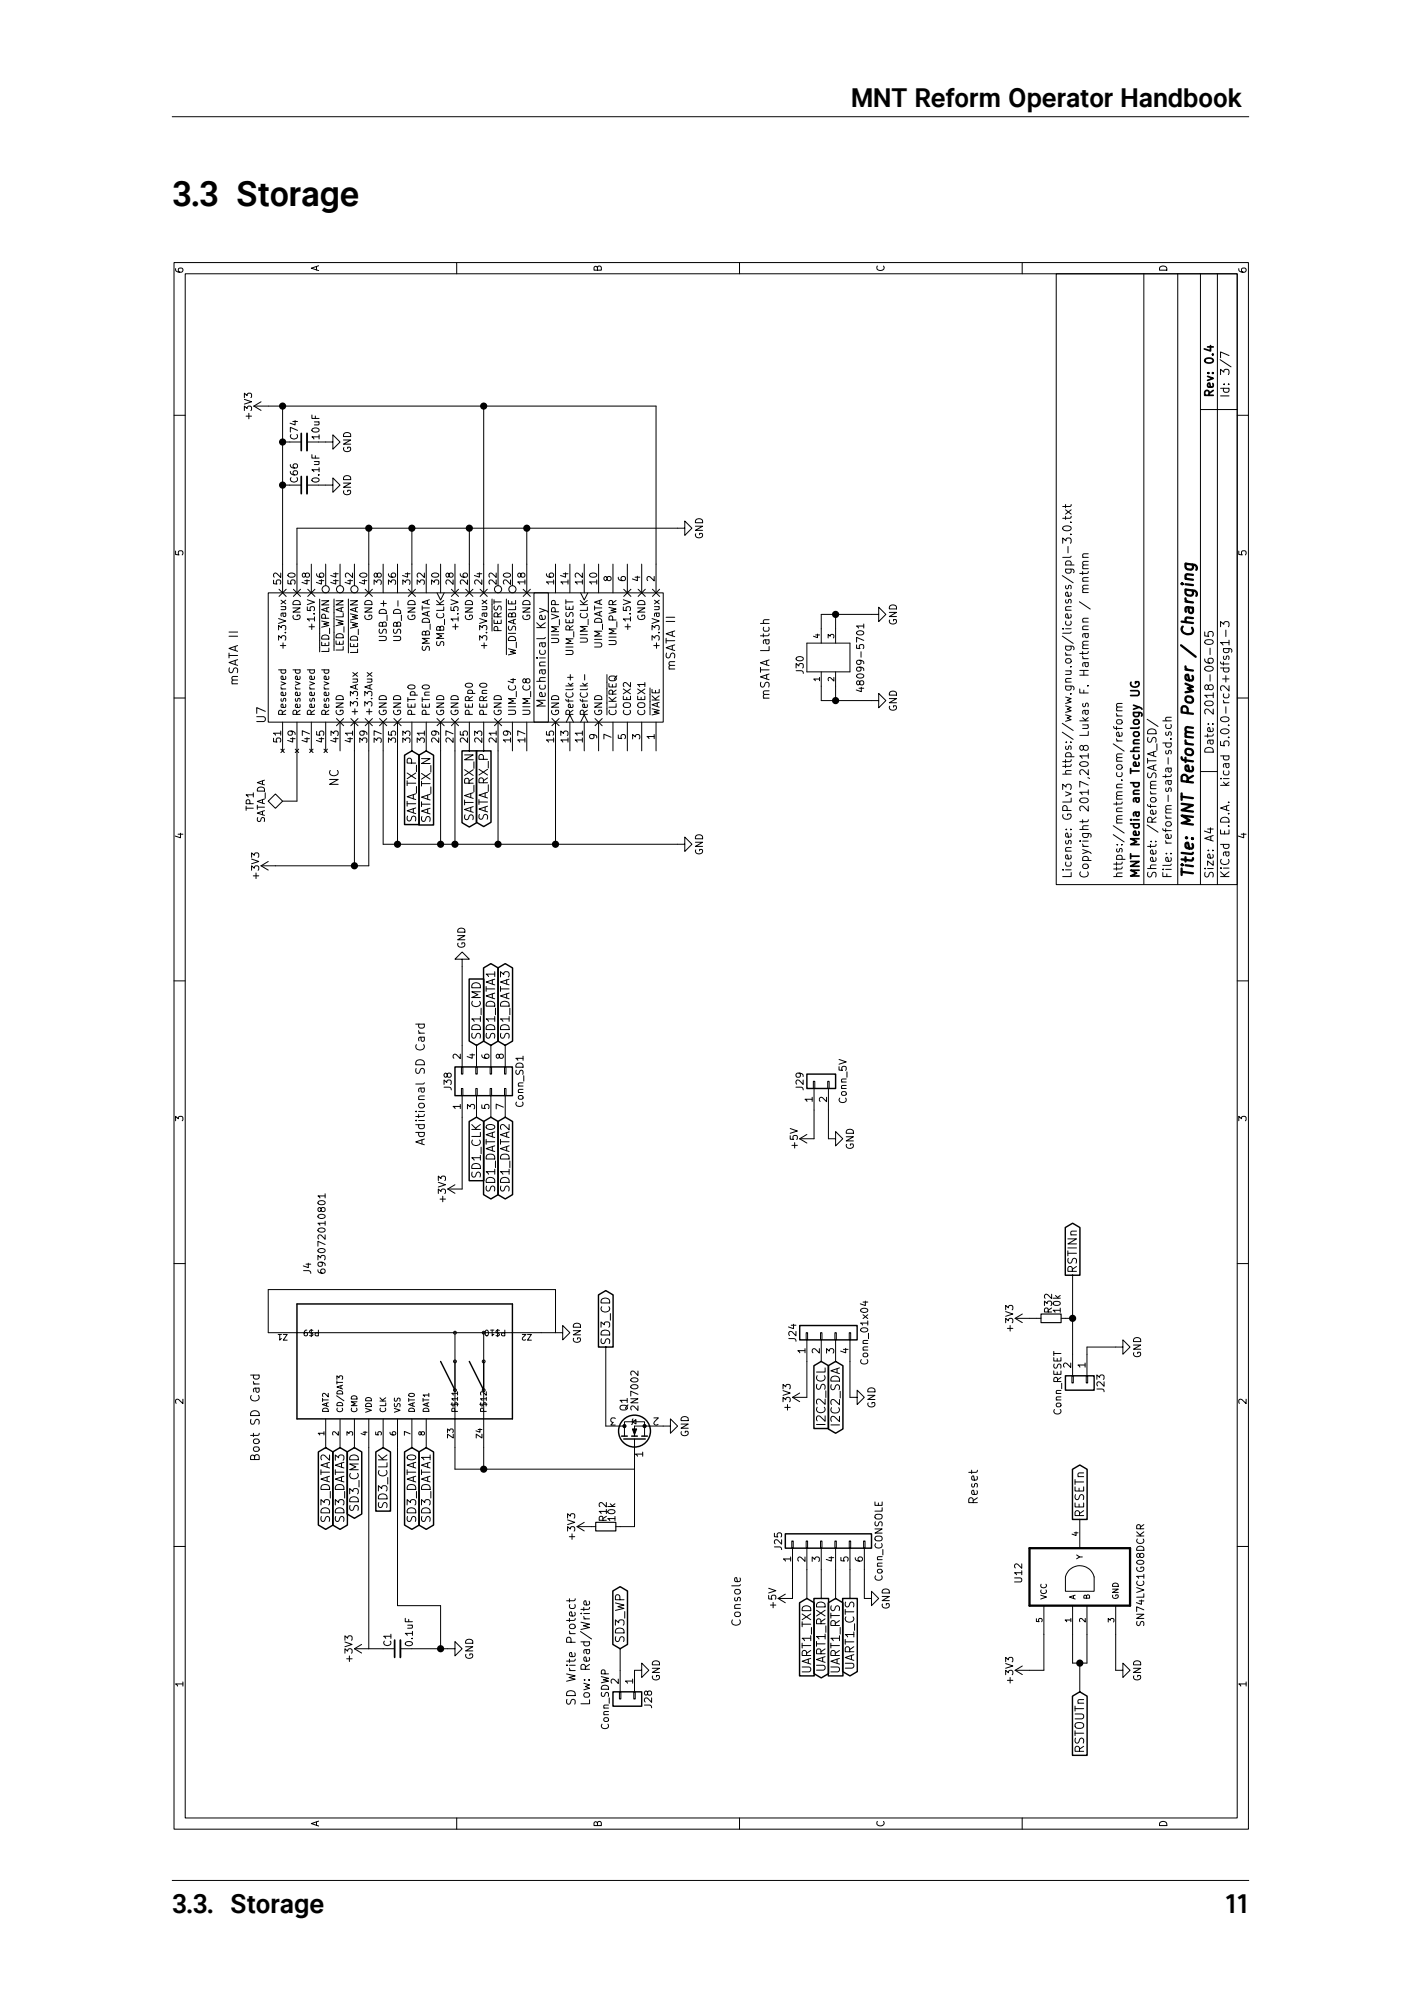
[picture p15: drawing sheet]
<svg xmlns="http://www.w3.org/2000/svg" width="210mm" height="297mm" viewBox="0 0 210 297" stroke-linecap="round" stroke-linejoin="round" font-family="sans-serif">
<defs><g id="words">
<text font-size="5.1" x="25.4" y="30.4">3.3 Storage</text>
<g font-size="3.8">
<text x="125.8" y="15.7">MNT Reform Operator Handbook</text>
<text x="25.4" y="282.7">3.3. Storage</text>
<text x="181.1" y="282.7">11</text>
</g>
<text font-size="2.3" x="176.4" y="129.9" transform="rotate(-90 176.4 129.9)">Title: MNT Reform Power / Charging</text>
<g font-size="1.8">
<text x="35.2" y="101.4" transform="rotate(-90 35.2 101.4)">mSATA II</text>
<text x="99.8" y="99" transform="rotate(-90 99.8 99)">mSATA II</text>
<text x="39.3" y="106.8" transform="rotate(-90 39.3 106.8)">U7</text>
<text x="80.7" y="103.8" transform="rotate(-90 80.7 103.8)">Mechanical Key</text>
<text x="113.7" y="103.5" transform="rotate(-90 113.7 103.5)">mSATA Latch</text>
<text x="50" y="116.3" transform="rotate(-90 50 116.3)">NC</text>
<text x="61.5" y="122" transform="rotate(-90 61.5 122)">SATA_TX_P</text>
<text x="63.6" y="122.1" transform="rotate(-90 63.6 122.1)">SATA_TX_N</text>
<text x="70" y="121.7" transform="rotate(-90 70 121.7)">SATA_RX_N</text>
<text x="72.1" y="121.6" transform="rotate(-90 72.1 121.6)">SATA_RX_P</text>
<text x="71.1" y="153.7" transform="rotate(-90 71.1 153.7)">SD1_CMD</text>
<text x="73.2" y="153.7" transform="rotate(-90 73.2 153.7)">SD1_DATA1</text>
<text x="75.3" y="153.7" transform="rotate(-90 75.3 153.7)">SD1_DATA3</text>
<text x="62.8" y="169.3" transform="rotate(-90 62.8 169.3)">Additional SD Card</text>
<text x="71.1" y="173.9" transform="rotate(-90 71.1 173.9)">SD1_CLK</text>
<text x="73.2" y="176.2" transform="rotate(-90 73.2 176.2)">SD1_DATA0</text>
<text x="75.3" y="176.2" transform="rotate(-90 75.3 176.2)">SD1_DATA2</text>
<text x="159.2" y="188.2" transform="rotate(-90 159.2 188.2)">RSTINn</text>
<text x="90.2" y="198.8" transform="rotate(-90 90.2 198.8)">SD3_CD</text>
<text x="122" y="210.2" transform="rotate(-90 122 210.2)">I2C2_SCL</text>
<text x="124.1" y="210.4" transform="rotate(-90 124.1 210.4)">I2C2_SDA</text>
<text x="38.4" y="216" transform="rotate(-90 38.4 216)">Boot SD Card</text>
<text x="48.8" y="225" transform="rotate(-90 48.8 225)">SD3_DATA2</text>
<text x="50.9" y="225" transform="rotate(-90 50.9 225)">SD3_DATA3</text>
<text x="53" y="223.1" transform="rotate(-90 53 223.1)">SD3_CMD</text>
<text x="57.3" y="222.8" transform="rotate(-90 57.3 222.8)">SD3_CLK</text>
<text x="61.5" y="225" transform="rotate(-90 61.5 225)">SD3_DATA0</text>
<text x="63.6" y="225" transform="rotate(-90 63.6 225)">SD3_DATA1</text>
<text x="144.5" y="222.4" transform="rotate(-90 144.5 222.4)">Reset</text>
<text x="160.2" y="224.3" transform="rotate(-90 160.2 224.3)">RESETn</text>
<text x="92.3" y="242.9" transform="rotate(-90 92.3 242.9)">SD3_WP</text>
<text x="109.5" y="240.4" transform="rotate(-90 109.5 240.4)">Console</text>
<text x="119.9" y="247.4" transform="rotate(-90 119.9 247.4)">UART1_TXD</text>
<text x="122" y="247" transform="rotate(-90 122 247)">UART1_RXD</text>
<text x="124.1" y="247.4" transform="rotate(-90 124.1 247.4)">UART1_RTS</text>
<text x="126.2" y="246.8" transform="rotate(-90 126.2 246.8)">UART1_CTS</text>
<text x="85.1" y="252.1" transform="rotate(-90 85.1 252.1)">SD Write Protect</text>
<text x="87.2" y="252.1" transform="rotate(-90 87.2 252.1)">Low: Read/Write</text>
<text x="160.2" y="259.1" transform="rotate(-90 160.2 259.1)">RSTOUTn</text>
</g>
<g font-size="1.7">
<text x="179.4" y="58.9" transform="rotate(-90 179.4 58.9)">Rev: 0.4</text>
<text x="181.7" y="58.9" transform="rotate(-90 181.7 58.9)">Id: 3/7</text>
<text x="179.4" y="111.5" transform="rotate(-90 179.4 111.5)">Date: 2018-06-05</text>
<text x="158.4" y="129.9" transform="rotate(-90 158.4 129.9)">License: GPLv3 https://www.gnu.org/licenses/gpl-3.0.txt</text>
<text x="160.9" y="129.9" transform="rotate(-90 160.9 129.9)">Copyright 2017,2018 Lukas F. Hartmann / mntmn</text>
<text x="165.9" y="129.9" transform="rotate(-90 165.9 129.9)">https://mntmn.com/reform</text>
<text x="168.4" y="129.9" transform="rotate(-90 168.4 129.9)">MNT Media and Technology UG</text>
<text x="170.9" y="129.9" transform="rotate(-90 170.9 129.9)">Sheet: /ReformSATA_SD/</text>
<text x="173.2" y="129.9" transform="rotate(-90 173.2 129.9)">File: reform-sata-sd.sch</text>
<text x="179.4" y="129.9" transform="rotate(-90 179.4 129.9)">Size: A4</text>
<text x="181.7" y="129.9" transform="rotate(-90 181.7 129.9)">KiCad E.D.A. kicad 5.0.0-rc2+dfsg1-3</text>
</g>
<g font-size="1.5">
<text x="27.1" y="40.5" transform="rotate(-90 27.1 40.5)">6</text>
<text x="47.1" y="40.2" transform="rotate(-90 47.1 40.2)">A</text>
<text x="88.9" y="40.2" transform="rotate(-90 88.9 40.2)">B</text>
<text x="130.7" y="40.2" transform="rotate(-90 130.7 40.2)">C</text>
<text x="172.5" y="40.2" transform="rotate(-90 172.5 40.2)">D</text>
<text x="184.2" y="40.5" transform="rotate(-90 184.2 40.5)">6</text>
<text x="37.2" y="61.7" transform="rotate(-90 37.2 61.7)">+3V3</text>
<text x="44" y="64.9" transform="rotate(-90 44 64.9)">C74</text>
<text x="47.2" y="64.8" transform="rotate(-90 47.2 64.8)">10uF</text>
<text x="44" y="71.2" transform="rotate(-90 44 71.2)">C66</text>
<text x="47.2" y="71.1" transform="rotate(-90 47.2 71.1)">0.1uF</text>
<text x="51.9" y="66.9" transform="rotate(-90 51.9 66.9)">GND</text>
<text x="51.9" y="73.3" transform="rotate(-90 51.9 73.3)">GND</text>
<text x="27.1" y="82.3" transform="rotate(-90 27.1 82.3)">5</text>
<text x="103.9" y="79.7" transform="rotate(-90 103.9 79.7)">GND</text>
<text x="184.2" y="82.3" transform="rotate(-90 184.2 82.3)">5</text>
<text x="41.6" y="86.3" transform="rotate(-90 41.6 86.3)">52</text>
<text x="43.7" y="86.3" transform="rotate(-90 43.7 86.3)">50</text>
<text x="45.8" y="86.3" transform="rotate(-90 45.8 86.3)">48</text>
<text x="47.9" y="86.3" transform="rotate(-90 47.9 86.3)">46</text>
<text x="50" y="86.3" transform="rotate(-90 50 86.3)">44</text>
<text x="52.2" y="86.3" transform="rotate(-90 52.2 86.3)">42</text>
<text x="54.3" y="86.3" transform="rotate(-90 54.3 86.3)">40</text>
<text x="56.4" y="86.3" transform="rotate(-90 56.4 86.3)">38</text>
<text x="58.5" y="86.3" transform="rotate(-90 58.5 86.3)">36</text>
<text x="60.7" y="86.3" transform="rotate(-90 60.7 86.3)">34</text>
<text x="62.8" y="86.3" transform="rotate(-90 62.8 86.3)">32</text>
<text x="64.9" y="86.3" transform="rotate(-90 64.9 86.3)">30</text>
<text x="67" y="86.3" transform="rotate(-90 67 86.3)">28</text>
<text x="69.1" y="86.3" transform="rotate(-90 69.1 86.3)">26</text>
<text x="71.3" y="86.3" transform="rotate(-90 71.3 86.3)">24</text>
<text x="73.4" y="86.3" transform="rotate(-90 73.4 86.3)">22</text>
<text x="75.5" y="86.3" transform="rotate(-90 75.5 86.3)">20</text>
<text x="77.6" y="86.3" transform="rotate(-90 77.6 86.3)">18</text>
<text x="81.9" y="86.3" transform="rotate(-90 81.9 86.3)">16</text>
<text x="84" y="86.3" transform="rotate(-90 84 86.3)">14</text>
<text x="86.1" y="86.3" transform="rotate(-90 86.1 86.3)">12</text>
<text x="88.3" y="86.3" transform="rotate(-90 88.3 86.3)">10</text>
<text x="90.4" y="85.9" transform="rotate(-90 90.4 85.9)">8</text>
<text x="92.5" y="85.9" transform="rotate(-90 92.5 85.9)">6</text>
<text x="94.6" y="85.9" transform="rotate(-90 94.6 85.9)">4</text>
<text x="96.7" y="85.9" transform="rotate(-90 96.7 85.9)">2</text>
<text x="42.3" y="94.9" transform="rotate(-90 42.3 94.9)">+3.3Vaux</text>
<text x="44.4" y="91.7" transform="rotate(-90 44.4 91.7)">GND</text>
<text x="46.5" y="92.4" transform="rotate(-90 46.5 92.4)">+1.5V</text>
<text x="55" y="91.7" transform="rotate(-90 55 91.7)">GND</text>
<text x="57.2" y="94.3" transform="rotate(-90 57.2 94.3)">USB_D+</text>
<text x="59.3" y="93.9" transform="rotate(-90 59.3 93.9)">USB_D-</text>
<text x="61.4" y="91.7" transform="rotate(-90 61.4 91.7)">GND</text>
<text x="65.6" y="95.6" transform="rotate(-90 65.6 95.6)">SMB_CLK</text>
<text x="67.8" y="92.4" transform="rotate(-90 67.8 92.4)">+1.5V</text>
<text x="69.9" y="91.7" transform="rotate(-90 69.9 91.7)">GND</text>
<text x="72" y="94.9" transform="rotate(-90 72 94.9)">+3.3Vaux</text>
<text x="74.1" y="93.4" transform="rotate(-90 74.1 93.4)">PERST</text>
<text x="78.4" y="91.7" transform="rotate(-90 78.4 91.7)">GND</text>
<text x="82.6" y="94.9" transform="rotate(-90 82.6 94.9)">UIM_VPP</text>
<text x="86.9" y="95" transform="rotate(-90 86.9 95)">UIM_CLK</text>
<text x="91.1" y="95.4" transform="rotate(-90 91.1 95.4)">UIM_PWR</text>
<text x="93.2" y="92.4" transform="rotate(-90 93.2 92.4)">+1.5V</text>
<text x="95.4" y="91.7" transform="rotate(-90 95.4 91.7)">GND</text>
<text x="97.5" y="94.9" transform="rotate(-90 97.5 94.9)">+3.3Vaux</text>
<text x="132.6" y="92.4" transform="rotate(-90 132.6 92.4)">GND</text>
<text x="48.7" y="96.7" transform="rotate(-90 48.7 96.7)">LED_WPAN</text>
<text x="50.8" y="96.7" transform="rotate(-90 50.8 96.7)">LED_WLAN</text>
<text x="52.9" y="97.2" transform="rotate(-90 52.9 97.2)">LED_WWAN</text>
<text x="63.5" y="96.7" transform="rotate(-90 63.5 96.7)">SMB_DATA</text>
<text x="76.3" y="97.2" transform="rotate(-90 76.3 97.2)">W_DISABLE</text>
<text x="84.7" y="96.9" transform="rotate(-90 84.7 96.9)">UIM_RESET</text>
<text x="89" y="96.1" transform="rotate(-90 89 96.1)">UIM_DATA</text>
<text x="118.8" y="99.5" transform="rotate(-90 118.8 99.5)">J30</text>
<text x="127.7" y="101.1" transform="rotate(-90 127.7 101.1)">48099-5701</text>
<text x="42.3" y="105.9" transform="rotate(-90 42.3 105.9)">Reserved</text>
<text x="44.4" y="105.9" transform="rotate(-90 44.4 105.9)">Reserved</text>
<text x="46.5" y="105.9" transform="rotate(-90 46.5 105.9)">Reserved</text>
<text x="48.7" y="105.9" transform="rotate(-90 48.7 105.9)">Reserved</text>
<text x="50.8" y="105.9" transform="rotate(-90 50.8 105.9)">GND</text>
<text x="52.9" y="105.9" transform="rotate(-90 52.9 105.9)">+3.3Aux</text>
<text x="55" y="105.9" transform="rotate(-90 55 105.9)">+3.3Aux</text>
<text x="57.2" y="105.9" transform="rotate(-90 57.2 105.9)">GND</text>
<text x="59.3" y="105.9" transform="rotate(-90 59.3 105.9)">GND</text>
<text x="61.4" y="105.9" transform="rotate(-90 61.4 105.9)">PETp0</text>
<text x="63.5" y="105.9" transform="rotate(-90 63.5 105.9)">PETn0</text>
<text x="65.6" y="105.9" transform="rotate(-90 65.6 105.9)">GND</text>
<text x="67.8" y="105.9" transform="rotate(-90 67.8 105.9)">GND</text>
<text x="69.9" y="105.9" transform="rotate(-90 69.9 105.9)">PERp0</text>
<text x="72" y="105.9" transform="rotate(-90 72 105.9)">PERn0</text>
<text x="74.1" y="105.9" transform="rotate(-90 74.1 105.9)">GND</text>
<text x="76.3" y="105.9" transform="rotate(-90 76.3 105.9)">UIM_C4</text>
<text x="78.4" y="105.9" transform="rotate(-90 78.4 105.9)">UIM_C8</text>
<text x="82.6" y="105.9" transform="rotate(-90 82.6 105.9)">GND</text>
<text x="84.7" y="105.9" transform="rotate(-90 84.7 105.9)">RefClk+</text>
<text x="86.9" y="105.9" transform="rotate(-90 86.9 105.9)">RefClk-</text>
<text x="89" y="105.9" transform="rotate(-90 89 105.9)">GND</text>
<text x="91.1" y="105.9" transform="rotate(-90 91.1 105.9)">CLKREQ</text>
<text x="93.2" y="105.9" transform="rotate(-90 93.2 105.9)">COEX2</text>
<text x="95.4" y="105.9" transform="rotate(-90 95.4 105.9)">COEX1</text>
<text x="97.5" y="105.9" transform="rotate(-90 97.5 105.9)">WAKE</text>
<text x="132.6" y="105.2" transform="rotate(-90 132.6 105.2)">GND</text>
<text x="41.6" y="109.6" transform="rotate(-90 41.6 109.6)">51</text>
<text x="43.7" y="109.6" transform="rotate(-90 43.7 109.6)">49</text>
<text x="45.8" y="109.6" transform="rotate(-90 45.8 109.6)">47</text>
<text x="47.9" y="109.6" transform="rotate(-90 47.9 109.6)">45</text>
<text x="50" y="109.6" transform="rotate(-90 50 109.6)">43</text>
<text x="52.2" y="109.6" transform="rotate(-90 52.2 109.6)">41</text>
<text x="54.3" y="109.6" transform="rotate(-90 54.3 109.6)">39</text>
<text x="56.4" y="109.6" transform="rotate(-90 56.4 109.6)">37</text>
<text x="58.5" y="109.6" transform="rotate(-90 58.5 109.6)">35</text>
<text x="60.7" y="109.6" transform="rotate(-90 60.7 109.6)">33</text>
<text x="62.8" y="109.6" transform="rotate(-90 62.8 109.6)">31</text>
<text x="64.9" y="109.6" transform="rotate(-90 64.9 109.6)">29</text>
<text x="67" y="109.6" transform="rotate(-90 67 109.6)">27</text>
<text x="69.1" y="109.6" transform="rotate(-90 69.1 109.6)">25</text>
<text x="71.3" y="109.6" transform="rotate(-90 71.3 109.6)">23</text>
<text x="73.4" y="109.6" transform="rotate(-90 73.4 109.6)">21</text>
<text x="75.5" y="109.6" transform="rotate(-90 75.5 109.6)">19</text>
<text x="77.6" y="109.6" transform="rotate(-90 77.6 109.6)">17</text>
<text x="81.9" y="109.6" transform="rotate(-90 81.9 109.6)">15</text>
<text x="84" y="109.6" transform="rotate(-90 84 109.6)">13</text>
<text x="86.1" y="109.6" transform="rotate(-90 86.1 109.6)">11</text>
<text x="88.3" y="109.2" transform="rotate(-90 88.3 109.2)">9</text>
<text x="90.4" y="109.2" transform="rotate(-90 90.4 109.2)">7</text>
<text x="92.5" y="109.2" transform="rotate(-90 92.5 109.2)">5</text>
<text x="94.6" y="109.2" transform="rotate(-90 94.6 109.2)">3</text>
<text x="96.7" y="109.2" transform="rotate(-90 96.7 109.2)">1</text>
<text x="37.5" y="119.7" transform="rotate(-90 37.5 119.7)">TP1</text>
<text x="27.1" y="124" transform="rotate(-90 27.1 124)">4</text>
<text x="39.2" y="121.9" transform="rotate(-90 39.2 121.9)">SATA_DA</text>
<text x="184.2" y="124" transform="rotate(-90 184.2 124)">4</text>
<text x="38.3" y="129.7" transform="rotate(-90 38.3 129.7)">+3V3</text>
<text x="103.9" y="126.4" transform="rotate(-90 103.9 126.4)">GND</text>
<text x="68.8" y="140.2" transform="rotate(-90 68.8 140.2)">GND</text>
<text x="66.7" y="161" transform="rotate(-90 66.7 161)">J38</text>
<text x="68.1" y="156.5" transform="rotate(-90 68.1 156.5)">2</text>
<text x="70.2" y="156.5" transform="rotate(-90 70.2 156.5)">4</text>
<text x="72.3" y="156.5" transform="rotate(-90 72.3 156.5)">6</text>
<text x="74.5" y="156.5" transform="rotate(-90 74.5 156.5)">8</text>
<text x="118.8" y="161" transform="rotate(-90 118.8 161)">J29</text>
<text x="27.1" y="165.8" transform="rotate(-90 27.1 165.8)">3</text>
<text x="68.1" y="163.9" transform="rotate(-90 68.1 163.9)">1</text>
<text x="70.2" y="163.9" transform="rotate(-90 70.2 163.9)">3</text>
<text x="72.3" y="163.9" transform="rotate(-90 72.3 163.9)">5</text>
<text x="74.5" y="163.9" transform="rotate(-90 74.5 163.9)">7</text>
<text x="77.4" y="163.5" transform="rotate(-90 77.4 163.5)">Conn_SD1</text>
<text x="120.1" y="162.8" transform="rotate(-90 120.1 162.8)">1</text>
<text x="122.2" y="162.8" transform="rotate(-90 122.2 162.8)">2</text>
<text x="125.1" y="163" transform="rotate(-90 125.1 163)">Conn_5V</text>
<text x="184.2" y="165.8" transform="rotate(-90 184.2 165.8)">3</text>
<text x="117.9" y="169.6" transform="rotate(-90 117.9 169.6)">+5V</text>
<text x="126.2" y="169.9" transform="rotate(-90 126.2 169.9)">GND</text>
<text x="65.9" y="177.4" transform="rotate(-90 65.9 177.4)">+3V3</text>
<text x="46" y="188.2" transform="rotate(-90 46 188.2)">J4</text>
<text x="48.1" y="187.2" transform="rotate(-90 48.1 187.2)">693072010801</text>
<text x="149.7" y="196.5" transform="rotate(-90 149.7 196.5)">+3V3</text>
<text x="155.5" y="193.9" transform="rotate(-90 155.5 193.9)">R32</text>
<text x="156.8" y="193.9" transform="rotate(-90 156.8 193.9)">10k</text>
<text x="85.9" y="198.6" transform="rotate(-90 85.9 198.6)">GND</text>
<text x="117.7" y="198.2" transform="rotate(-90 117.7 198.2)">J24</text>
<text x="119" y="200" transform="rotate(-90 119 200)">1</text>
<text x="121.2" y="200" transform="rotate(-90 121.2 200)">2</text>
<text x="123.3" y="200" transform="rotate(-90 123.3 200)">3</text>
<text x="125.4" y="200" transform="rotate(-90 125.4 200)">4</text>
<text x="128.3" y="201.3" transform="rotate(-90 128.3 201.3)">Conn_01x04</text>
<text x="158.3" y="202.1" transform="rotate(-90 158.3 202.1)">2</text>
<text x="160.4" y="202.1" transform="rotate(-90 160.4 202.1)">1</text>
<text x="168.6" y="200.7" transform="rotate(-90 168.6 200.7)">GND</text>
<text x="27.1" y="207.6" transform="rotate(-90 27.1 207.6)">2</text>
<text x="91" y="209.4" transform="rotate(-180 91 209.4)">3</text>
<text x="92.8" y="208.4" transform="rotate(-90 92.8 208.4)">Q1</text>
<text x="94.3" y="208" transform="rotate(-90 94.3 208)">2N7002</text>
<text x="97.4" y="209.4" transform="rotate(-180 97.4 209.4)">2</text>
<text x="116.8" y="208.2" transform="rotate(-90 116.8 208.2)">+3V3</text>
<text x="129.4" y="208.1" transform="rotate(-90 129.4 208.1)">GND</text>
<text x="156.9" y="209.1" transform="rotate(-90 156.9 209.1)">Conn_RESET</text>
<text x="163.2" y="205.6" transform="rotate(-90 163.2 205.6)">J23</text>
<text x="184.2" y="207.6" transform="rotate(-90 184.2 207.6)">2</text>
<text x="95" y="215.3" transform="rotate(-90 95 215.3)">1</text>
<text x="101.8" y="212.4" transform="rotate(-90 101.8 212.4)">GND</text>
<text x="85" y="227.3" transform="rotate(-90 85 227.3)">+3V3</text>
<text x="89.7" y="224.7" transform="rotate(-90 89.7 224.7)">R12</text>
<text x="90.9" y="224.7" transform="rotate(-90 90.9 224.7)">10k</text>
<text x="115.6" y="228.9" transform="rotate(-90 115.6 228.9)">J25</text>
<text x="116.9" y="230.8" transform="rotate(-90 116.9 230.8)">1</text>
<text x="119" y="230.8" transform="rotate(-90 119 230.8)">2</text>
<text x="121.2" y="230.8" transform="rotate(-90 121.2 230.8)">3</text>
<text x="123.3" y="230.8" transform="rotate(-90 123.3 230.8)">4</text>
<text x="125.4" y="230.8" transform="rotate(-90 125.4 230.8)">5</text>
<text x="127.5" y="230.8" transform="rotate(-90 127.5 230.8)">6</text>
<text x="130.4" y="233.6" transform="rotate(-90 130.4 233.6)">Conn_CONSOLE</text>
<text x="151.1" y="233.8" transform="rotate(-90 151.1 233.8)">U12</text>
<text x="114.7" y="237.5" transform="rotate(-90 114.7 237.5)">+5V</text>
<text x="131.5" y="237.8" transform="rotate(-90 131.5 237.8)">GND</text>
<text x="169.1" y="240" transform="rotate(-90 169.1 240)">SN74LVC1G08DCKR</text>
<text x="52.1" y="245.4" transform="rotate(-90 52.1 245.4)">+3V3</text>
<text x="57.8" y="243.2" transform="rotate(-90 57.8 243.2)">C1</text>
<text x="61" y="243.1" transform="rotate(-90 61 243.1)">0.1uF</text>
<text x="69.9" y="245.3" transform="rotate(-90 69.9 245.3)">GND</text>
<text x="27.1" y="249.4" transform="rotate(-90 27.1 249.4)">1</text>
<text x="91.4" y="248.8" transform="rotate(-90 91.4 248.8)">2</text>
<text x="93.6" y="248.8" transform="rotate(-90 93.6 248.8)">1</text>
<text x="97.5" y="248.4" transform="rotate(-90 97.5 248.4)">GND</text>
<text x="149.7" y="248.5" transform="rotate(-90 149.7 248.5)">+3V3</text>
<text x="168.6" y="248.4" transform="rotate(-90 168.6 248.4)">GND</text>
<text x="184.2" y="249.4" transform="rotate(-90 184.2 249.4)">1</text>
<text x="90" y="255.6" transform="rotate(-90 90 255.6)">Conn_SDWP</text>
<text x="96.4" y="252.3" transform="rotate(-90 96.4 252.3)">J28</text>
<text x="47.1" y="270" transform="rotate(-90 47.1 270)">A</text>
<text x="88.9" y="270" transform="rotate(-90 88.9 270)">B</text>
<text x="130.7" y="270" transform="rotate(-90 130.7 270)">C</text>
<text x="172.5" y="270" transform="rotate(-90 172.5 270)">D</text>
</g>
<g font-size="1.2">
<text x="121.2" y="94.3" transform="rotate(-90 121.2 94.3)">4</text>
<text x="123.3" y="94.3" transform="rotate(-90 123.3 94.3)">3</text>
<text x="121.2" y="100.7" transform="rotate(-90 121.2 100.7)">1</text>
<text x="123.3" y="100.7" transform="rotate(-90 123.3 100.7)">2</text>
<text x="42.4" y="197.1" transform="rotate(-180 42.4 197.1)">Z1</text>
<text x="46.8" y="196.5" transform="rotate(-180 46.8 196.5)">P$9</text>
<text x="74.9" y="196.5" transform="rotate(-180 74.9 196.5)">P$10</text>
<text x="78.5" y="197.1" transform="rotate(-180 78.5 197.1)">Z2</text>
<text x="48.6" y="208.8" transform="rotate(-90 48.6 208.8)">DAT2</text>
<text x="50.7" y="208.8" transform="rotate(-90 50.7 208.8)">CD/DAT3</text>
<text x="52.8" y="208.8" transform="rotate(-90 52.8 208.8)">CMD</text>
<text x="54.9" y="208.8" transform="rotate(-90 54.9 208.8)">VDD</text>
<text x="57" y="208.8" transform="rotate(-90 57 208.8)">CLK</text>
<text x="59.2" y="208.8" transform="rotate(-90 59.2 208.8)">VSS</text>
<text x="61.3" y="208.8" transform="rotate(-90 61.3 208.8)">DAT0</text>
<text x="63.4" y="208.8" transform="rotate(-90 63.4 208.8)">DAT1</text>
<text x="67.7" y="208.8" transform="rotate(-90 67.7 208.8)">P$11</text>
<text x="71.9" y="208.8" transform="rotate(-90 71.9 208.8)">P$12</text>
<text x="47.9" y="212.1" transform="rotate(-90 47.9 212.1)">1</text>
<text x="50" y="212.1" transform="rotate(-90 50 212.1)">2</text>
<text x="52.2" y="212.1" transform="rotate(-90 52.2 212.1)">3</text>
<text x="54.3" y="212.1" transform="rotate(-90 54.3 212.1)">4</text>
<text x="56.4" y="212.1" transform="rotate(-90 56.4 212.1)">5</text>
<text x="58.5" y="212.1" transform="rotate(-90 58.5 212.1)">6</text>
<text x="60.7" y="212.1" transform="rotate(-90 60.7 212.1)">7</text>
<text x="62.8" y="212.1" transform="rotate(-90 62.8 212.1)">8</text>
<text x="67" y="212.5" transform="rotate(-90 67 212.5)">Z3</text>
<text x="71.3" y="212.5" transform="rotate(-90 71.3 212.5)">Z4</text>
<text x="159.4" y="227" transform="rotate(-90 159.4 227)">4</text>
<text x="160" y="230.4" transform="rotate(-90 160 230.4)">Y</text>
<text x="154.1" y="239.7" transform="rotate(-90 154.1 239.7)">5</text>
<text x="154.7" y="236.4" transform="rotate(-90 154.7 236.4)">VCC</text>
<text x="158.3" y="239.7" transform="rotate(-90 158.3 239.7)">1</text>
<text x="158.9" y="236.4" transform="rotate(-90 158.9 236.4)">A</text>
<text x="160.4" y="239.7" transform="rotate(-90 160.4 239.7)">2</text>
<text x="161.1" y="236.4" transform="rotate(-90 161.1 236.4)">B</text>
<text x="164.7" y="239.7" transform="rotate(-90 164.7 239.7)">3</text>
<text x="165.3" y="236.4" transform="rotate(-90 165.3 236.4)">GND</text>
</g>
</g></defs>
<g fill="none" stroke="#000" stroke-width=".15">
<path d="M25.4 17.2h159.2M25.7 38.8h158.8v231.5h-158.8zM67.5 38.8v1.7M109.3 38.8v1.7M151.1 38.8v1.7M27.4 40.5h155.4v228.1h-155.4zM38.6 59.4l-1.1 .6M156.1 40.5h26.7v90.2h-26.7zM169 40.5v90.2M174.1 40.5v90.2M177.4 40.5v90.2M179.9 40.5v90.2"/>
<path d="M180.3 53.1l1.6 1.1M181.6 52.5l-1.2-.5v.9M25.7 61.4h1.7M37.5 60h59.5v27.6M37.5 60l1.1 .6M41.8 60v27.6M41.8 65.3h1M41.8 71.7h1M45.4 65.3h3.8v-1l1.1 1-1.1 1.1v-1.1M45.4 71.7h3.8v-1.1l1.1 1.1-1.1 1v-1M54.5 78v9.6M60.9 78v9.6"/>
<path d="M69.4 78v9.6M71.5 60v27.6M77.9 78v9.6M101.2 78v1.1l1.1-1.1-1.1-1v1h-57.3v9.6M157.1 77.9a.84 .84 0 0 1 1.2 .1 .67 .67 0 0 1-.5 .5 .67 .67 0 0 1-.7-.3zM157.5 74.5v.5M157.5 76.3v.5M157.5 75.3l.8 .7M158.2 79h.1M158.2 77.2h.1M158.3 76.3l-.2 .3h-1.1M158.3 74.5l-.2 .3h-1.1"/>
<path d="M158.3 75.3l-.8 .7M177.4 60.5h5.4M182.8 61.4h1.7M39.6 87.6h58.4v19.1h-58.4zM41.2 99h1M41.2 87.1l1.1 1M41.4 95.4h.8M41.6 99l-.1 .3 .2 .2 .5-.1v-.4M41.8 95v.8M42.3 87.1l-1.1 1M43.3 99h1.1M43.4 87.1l1 1"/>
<path d="M43.7 99v.3l.1 .2 .5-.1v-.4M44.4 87.1l-1 1M45.4 99h1.1M45.5 87.1l1 1M45.8 99v.3l.2 .2 .4-.1v-.4M46 83.4v4.2M46.1 92.2v.8M46.5 87.1l-1 1M47.5 99h1.1M47.9 99v.3l.2 .2 .5-.1v-.4M48.1 83.4v3.1M50.3 83.4v3.1"/>
<path d="M52.1 99.4l.7 .5M52.4 83.4v3.1M52.8 99.4l-.7 .5M54 87.1l1 1M54.3 99.4l.7 .5M55 99.4l-.7 .5M55 87.1l-1 1M56.6 83.4v4.2M58.2 94h.8l.2 .2v.3l-.2 .1h-.8M58.7 83.4v4.2M60.3 87.1l1.1 1M61.4 87.1l-1.1 1"/>
<path d="M63 83.4v4.2M64.6 87.6l.5 1.1 .5-1.1M65.1 83.4v4.2M66.7 87.1l1.1 1M67.2 83.4v4.2M67.3 92.2v.8M67.8 87.1l-1.1 1M68.8 87.1l1.1 1M69.9 87.1l-1.1 1M71 87.1l1 1M71.1 95.4h.8M71.5 95v.8"/>
<path d="M72 87.1l-1 1M73.6 83.4v3.1M75.7 83.4v3.1M77.3 87.1l1.1 1M78.4 87.1l-1.1 1M78.9 87.6h2.1v19.1h-2.1zM79.7 89.9l1.2 .4 .1 .2M80.6 90.2l-.9 .3M82.1 83.4v4.2M84.2 83.4v4.2M84.3 99.7v.8M85.8 87.6l.5 1.1 .6-1.1"/>
<path d="M86.3 83.4v4.2M86.4 99.7v.8M88.5 83.4v4.2M90.6 83.4v4.2M92.2 87.1l1 1M92.7 83.4v4.2M92.8 92.2v.8M93.2 87.1l-1 1M94.3 87.1l1.1 1M94.8 83.4v4.2M95.4 87.1l-1.1 1M96.4 87.1l1.1 1"/>
<path d="M96.6 95.4h.8M97 95v.8M97.5 87.1l-1.1 1M113.7 91.6h-.8l-.1 .4 .1 .1M119.2 95h6.4v4.3h-6.4zM121.4 99.3v4.2h8.5v-1l1 1-1 1.1v-1.1M123.5 90.8v4.2M123.5 99.3v4.2M127.6 92.5h-1l.3 .3M127.6 92.2v.6M129.9 90.8v1l1-1-1-1.1v1.1h-8.5v4.2M157 85.1l1.6 1"/>
<path d="M157 80.3v-.8l.5 .4 .1-.3h.6l.1 .1-.1 .6M157.5 84.1h1.1l.1 .2v.3M157.5 83.5h1.2M157.5 84.1v.3l.2 .3 .5-.1 .1-.2-.1-.3M157.5 83.5v-.4l.2-.2 .5 .1 .1 .1-.1 .4M157.8 80.7v1M158.3 82.2l-.2 .2h-1.1M159.5 88.9l1.6 1.1M160 87.6h.8M160 85.9h.8M160 84.4v.5M160 84h.8"/>
<path d="M160 82.4h.8M160.8 87h-.6a.33 .33 0 0 0-.1 .6M160.8 86.5h-.7l-.1 .3 .2 .2M160.8 85.4h-.7l-.1 .3 .1 .2M160.8 84.4l-.1 .3h-1.1M160.8 83.5h-.6a.33 .33 0 0 0-.1 .5M160.8 83h-.6a.29 .29 0 0 0-.2 .2 .29 .29 0 0 0 .2 .3M160.8 81.8l-.7 .1-.1 .3 .1 .2M178 97.4a.52 .52 0 0 0 .6 .6l.6-.1 .1-.2-.1-.4h-.4l-.2 .1-.1 .3 .3 .3M178 93.4v.6h.6l-.1-.1 .1-.5 .2-.1 .4 .1 .1 .2-.1 .4M178.1 94.7a.84 .84 0 0 1 1.2 .1 .69 .69 0 0 1-1.2 .3zM178.8 95.8v.9"/>
<path d="M180.4 97.8l.2 .3h1M180.4 92.6v-.8l.5 .4 .1-.3h.5l.1 .2-.1 .5M180.4 98.7h1.2M180.8 95.8h1l.3 .3-.1 .3M180.8 97.8v.5M180.9 98.7l-.1 .4 .2 .2 .5-.1 .1-.1v-.4M180.9 97a.31 .31 0 0 0 .1 .4h.2l.1-.4 .1-.1 .2 .2v.3M180.9 95.8l-.1 .4 .2 .2 .6-.1v-.5M181.2 93.1v1M181.6 94.9h-1.2l.3 .4M181.6 94.6v.7M25.7 103.1h1.7"/>
<path d="M40.7 117.3l1.1 1.1-1.1 1-1.1-1zM41.5 110.7l.5 .5M41.8 106.7v4.3M42 110.7l-.5 .5M43.6 110.7l.5 .5M43.9 106.7v11.7h-2.1M44.1 110.7l-.5 .5M45.8 110.7l.5 .5M46 106.7v4.3M46.3 110.7l-.5 .5M47.9 110.7l.5 .5M48.1 106.7v4.3"/>
<path d="M48.4 110.7l-.5 .5M49.7 106.2l1.1 1M50.3 106.7v4.3M50.8 106.2l-1.1 1M51.8 106.2l1.1 1M52.4 106.7v21.2M52.9 106.2l-1.1 1M54 106.2l1 1M54.5 106.7v21.2h-15.9M55 106.2l-1 1M56.1 106.2l1.1 1M56.6 106.7v18h44.6v-1l1.1 1-1.1 1.1v-1.1"/>
<path d="M57.2 106.2l-1.1 1M58.2 106.2l1.1 1M58.7 106.7v18M59.3 106.2l-1.1 1M60.9 106.7v4.3M63 106.7v4.3M64.6 106.2l1 1M65.1 106.7v18M65.6 106.2l-1 1M66.7 106.2l1.1 1M67.2 106.7v18M67.8 106.2l-1.1 1"/>
<path d="M69.4 106.7v4.3M71.5 106.7v4.3M73.1 106.2l1 1M73.6 106.7v18M74.1 106.2l-1 1M75.7 106.7v4.3M77.9 106.7v4.3M80.6 103.5h-1.3l.9 .4-.9 .4h1.3M81.6 106.2l1 1M82.1 106.7v18M82.6 106.2l-1 1M83.7 106.7l.5-1.1 .5 1.1"/>
<path d="M83.9 100.1h.8M84.2 106.7v4.3M85.8 106.7l.5-1.1 .6 1.1M86.3 106.7v4.3M87.9 106.2l1.1 1M88.5 106.7v4.3M89 106.2l-1.1 1M90.6 106.7v4.3M92.7 106.7v4.3M94.8 106.7v4.3M97 106.7v4.3M126.9 101.7h.7"/>
<path d="M127.3 101.5v.7l-.8-.3M164.6 107.3v.3h.2h1M165 109.1l.1 .3 .1 .1M165 105.4l.1 .3 .1 .1M165 109.5h.8M165 107.3v.5M165 105.8h.8M165 105h.8M165.1 106.4h.6l.1 .2-.1 .3h-.6l-.1-.2zM165.8 108.2v.4l-.1 .2-.6-.1v-.5h.2l.1 .6M165.8 104.5h-.6a.33 .33 0 0 0-.1 .5M165.8 103.9h-.6a.29 .29 0 0 0-.2 .3 .29 .29 0 0 0 .2 .3"/>
<path d="M169.5 106.3l1.6 1M169.7 109l-.1 .4 .2 .3 .3-.1 .3-.6h.3a.52 .52 0 0 1 .1 .7M169.7 107.9a.67 .67 0 0 1 .7-.2 .67 .67 0 0 1 .4 .7h-1.2zM171.8 109.8h1.3M171.8 106.5h1.3M172.3 110.9v.3l.1 .2h.2l.1-.5h.3v.5M172.3 109.8v.3l.2 .3 .5-.1 .1-.2-.1-.3M172.3 108.2v.3l.1 .2 .2-.1 .1-.4h.3v.5M172.3 107v.4l.2 .2h.5l.1-.2-.1-.4M173 109.2h.1M173.1 106h-.8v.3l.1 .2M177.4 114h2.5"/>
<path d="M182.8 103.1h1.7M38.6 127.9l1 .7M39.6 127.3l-1 .6M178.5 122.5h.8M178.9 122.3v.8l-.9-.3M25.7 144.9h1.7M61.4 151.3h1.3M61.9 152.3v.2l.2 .2M61.9 152.7h.8M61.9 151.3v.4l.2 .2 .6-.1v-.5M62.2 153.3v.4a.25 .25 0 0 0 .3 .2 .25 .25 0 0 0 .2-.2v-.4M62.7 153.3h-.8v.5"/>
<path d="M68.2 157.7h.2v1h-.2zM68.3 141.7h1.1l-1.1-1-1.1 1h1.1v16M70.3 157.7h.2v1h-.2zM70.4 154.5v3.2M72.4 157.7h.2v1h-.2zM72.5 154.5v3.2M74.6 157.7h.2v1h-.2zM74.7 154.5v3.2M120.2 159.8h.2v1h-.2zM122.3 159.8h.2v1h-.2zM182.8 144.9h1.7M48 176.7h-1l.3 .3"/>
<path d="M48 176.4v.6M66.2 175.7l1 .6M67.2 175.1l-1 .6M68.2 160.8h.2v1.1h-.2zM68.3 161.9v13.8h-2.1M70.3 160.8h.2v1.1h-.2zM70.4 161.9v3.2M72.4 160.8h.2v1.1h-.2zM72.5 161.9v3.2M74.6 160.8h.2v1.1h-.2zM74.7 161.9v3.2M118.2 168.3l1 .6"/>
<path d="M119.2 167.6l-1 .7M120.3 160.8v7.5h-2.1M122.4 160.8v7.5h1.1v-1.1l1.1 1.1-1.1 1v-1M25.7 186.7h1.7M39.6 190.6h42.5v6.3h-42.5zM47 187.6v.2a.66 .66 0 0 0 1 .1l-.1-.3h-.4l-.1 .3 .2 .2M67.2 196.9v4.3M71.5 196.9v4.3M71.8 196.6l.1-.1a.45 .45 0 0 1 .3 .5 .45 .45 0 0 1-.3 .4 .57 .57 0 0 1-.1-.8zM82.1 196.9h1.1v-1l1 1-1 1.1v-1.1M89.5 199v11.7h2.8M119.1 196.9h.2v1.1h-.2z"/>
<path d="M119.2 198v8.5h-2.1M121.3 196.9h.2v1.1h-.2zM121.4 198v3.2M123.4 196.9h.2v1.1h-.2zM123.5 198v3.2M125.5 196.9h.2v1.1h-.2zM125.6 198v8.5h1.1v-1.1l1 1.1-1 1v-1M127.5 192.4h.7M127.9 192.3v.6l-.8-.2M150 194.8l1.1 .6M150 194.8h3.8M151.1 194.2l-1.1 .6"/>
<path d="M156.8 194.8h1.7M158.5 188.4v14.9M165.9 199v1.1l1.1-1.1-1.1-1v1h-5.3v4.3M182.8 186.7h1.7M37 203.2h1.3M37.5 204.1v.3l.2 .1M37.5 204.5h.8M37.5 203.2v.3l.2 .3h.3l.2-.2v-.4M48.1 209.7v4.2M49.8 203.8v-.5l.3 .3 .2-.3h.3v.2v.3M50.3 209.7v4.2M52.4 209.7v4.2"/>
<path d="M54.5 209.7v33.9M56.6 209.7v4.2M58.7 209.7v27.6h6.4v6.3M60.9 209.7v4.2M63 209.7v4.2M67.2 205.4v11.7h26.6M67.6 205.6v.5M71.5 205.4v11.7M71.9 205.6v.6l-.7-.6-.2 .2 .1 .3M92.3 210.7v-.6h3v2.1M92.3 210.7v1.5M93.5 210.1l.5-.3v.6z"/>
<path d="M93.6 209.7l-.1 .1v.6l-.2 .1M93.8 212.6v13h-2.8M99.1 210.7v1.1l1-1.1-1-1v1h-5.3v1.5M117.1 206.5l1.1 .6M118.2 205.8l-1.1 .7M158.4 203.3h.2v1.1h-.2zM160.5 203.3h.2v1.1h-.2zM25.7 228.5h1.7M84.2 236.2v.5M84.2 237.1v.3l.2 .3 .5-.1v-.5M84.9 238.2l.1 .4-.2 .2-.6-.1v-.5h.3l.1 .6M85 236.2l-.2 .3h-1.1"/>
<path d="M85.3 225.6l1 .6M85.3 225.6h2.7M85.9 238.4h.1M86.3 238.4h.8M86.3 237.5v.5M86.3 224.9l-1 .7M87.1 236.6v.4l-.2 .1h-.6v-.5l.3-.1 .1 .6M87.1 237.5l-.2 .3h-1M109.4 233.2v.3l-.2 .2-.6-.1v-.4l.3-.1 .1 .6M115 236.2l1.1 .6M116.1 235.6l-1.1 .6M117 227.7h.2v1.1h-.2z"/>
<path d="M117.1 228.8v7.4h-2.1M119.1 227.7h.2v1.1h-.2zM119.2 228.8v7.4M121.3 227.7h.2v1.1h-.2zM121.4 228.8v7.4M123.4 227.7h.2v1.1h-.2zM123.5 228.8v7.4M125.5 227.7h.2v1.1h-.2zM125.6 228.8v7.4M127.6 227.7h.2v1.1h-.2zM127.7 228.8v7.4h1.1v-1.1l1.1 1.1-1.1 1.1v-1.1M154.3 237.3v9.5h-4.3"/>
<path d="M157.9 232.1a2.2 2.2 0 0 1 3.8 .9v2.1h-4.2v-2.1zM158.5 237.3v8.4h2.1v-8.4M159.6 224.5v4.3M164.9 237.3v9.5h1v-1.1l1.1 1.1-1.1 1.1v-1.1M182.8 228.5h1.7M52.4 243.6l1 .7M52.4 243.6h4.2M53.4 243l-1 .6M59.2 243.6h8v-1l1.1 1-1.1 1.1v-1.1M91.5 250h.3v1.1h-.3zM91.6 243.6v6.4M93.7 250h.2v1.1h-.2z"/>
<path d="M94.8 246.8v1.1l1.1-1.1-1.1-1.1v1.1h-1v3.2M150 246.8l1.1 .6M151.1 246.2l-1.1 .6M159.6 245.7v4.3M25.4 277.9h159.2M67.5 268.6v1.7M109.3 268.6v1.7M151.1 268.6v1.7"/>
<circle cx="48.1" cy="87.1" r=".53"/>
<circle cx="50.3" cy="87.1" r=".53"/>
<circle cx="52.4" cy="87.1" r=".53"/>
<circle cx="73.6" cy="87.1" r=".53"/>
<circle cx="75.7" cy="87.1" r=".53"/>
<circle cx="67.2" cy="196.9" r=".21"/>
<circle cx="71.5" cy="196.9" r=".21"/>
<circle cx="67.2" cy="201.2" r=".21"/>
<circle cx="67.2" cy="205.4" r=".21"/>
<circle cx="71.5" cy="201.2" r=".21"/>
<circle cx="71.5" cy="205.4" r=".21"/>
</g>
<path d="M178.5 51.3h.8M178.9 51.1v.8l-.9-.3M44.5 64v2.6M44.5 70.4v2.6M167.1 102.1h1l.2 .2v.2l-.2 .3h-1M167.2 100.8a.61 .61 0 0 0 .4 .8 .61 .61 0 0 0 .7-.5l-.1-.4h-.4v.3M58.3 242.3v2.6" fill="none" stroke="#000" stroke-width=".25"/>
<path d="M174.6 86.3h.2l-.1-.1-.1 .1h.2M175.2 88.4a.45 .45 0 0 0 .3 .5M175.2 87.1l1.4 .2a.52 .52 0 0 1 .2 .7M175.2 83.3l1.4 .2a.5 .5 0 0 1 .2 .7M175.2 88.9l1.1 .1M175.2 86.3l1.1 .2M175.2 85.5l1.1 .2M175.3 87.1a.57 .57 0 0 0 .2 .9h.7l.1-.3-.1-.4M175.3 83.3a.57 .57 0 0 0 .2 .8h.7l.1-.2-.1-.5M176.3 84.9h-1a.5 .5 0 0 0 0 .6M152.1 228.8h14.9v8.5h-14.9z" fill="none" stroke="#000" stroke-width=".34"/>
<g fill="none" stroke="#000" stroke-width=".21">
<path d="M59.8 111.6l1.1-.6 1.1 .6v10.2h-2.2zM61.9 111.6l1.1-.6 1.1 .6v10.3h-2.2zM68.3 111h2.1v10.6l-1 .6-1.1-.6zM70.4 111h2.2v10.5l-1.1 .6-1.1-.6zM67.2 157.7h8.5v4.2h-8.5zM69.3 144.7h2.2v9.1l-1.1 .7-1.1-.7zM71.5 143l1-.6 1.1 .6v10.8l-1.1 .7-1-.7zM73.6 143l1.1-.6 1 .6v10.8l-1 .7-1.1-.7zM119.2 158.7h4.3v2.1h-4.3zM69.3 165.7l1.1-.6 1.1 .6v8.8h-2.2zM71.5 165.7l1-.6 1.1 .6v10.8l-1.1 .7-1-.7zM73.6 165.7l1.1-.6 1 .6v10.8l-1 .7-1.1-.7z"/>
<path d="M43.9 192.7h31.8v17h-31.8zM88.4 191.3l1.1-.6 1.1 .6v7.7h-2.2zM118.2 195.9h8.5v2.1h-8.5zM157.4 181.4l1.1-.7 1.1 .7v7h-2.2zM47 214.5l1.1-.6 1.1 .6v10.8l-1.1 .7-1.1-.7zM49.2 214.5l1.1-.6 1 .6v10.8l-1 .7-1.1-.7zM51.3 214.5l1.1-.6 1.1 .6v9.2l-1.1 .6-1.1-.6zM55.5 214.5l1.1-.6 1.1 .6v8.8h-2.2zM59.8 214.5l1.1-.6 1.1 .6v10.8l-1.1 .7-1.1-.7zM61.9 214.5l1.1-.6 1.1 .6v10.8l-1.1 .7-1.1-.7zM65.1 201.2l2.1 4.2v-4.2M69.4 201.2l2.1 4.2v-4.2"/>
<path d="M91.9 212.2h.8M92.2 212.6h3.2M93.3 212.2h.9M94.8 212.2h.9M120.3 201.8l1.1-.6 1 .6v9.3h-2.1zM122.4 201.8l1.1-.6 1.1 .6v9.3l-1.1 .7-1.1-.7zM157.5 203.3h4.2v2.1h-4.2zM158.5 217.1l1.1-.6 1.1 .6v7.4h-2.2zM90.6 235.1l1-.6 1.1 .6v7.9l-1.1 .6-1-.6zM116.1 226.6h12.7v2.2h-12.7zM118.2 236.8l1-.6 1.1 .6v10.8h-2.1zM120.3 236.2h2.1v11.1l-1 .6-1.1-.6z"/>
<path d="M122.4 236.8l1.1-.6 1.1 .6v10.8h-2.2zM124.5 236.2h2.2v10.8l-1.1 .6-1.1-.6zM90.6 250h4.2v2.1h-4.2zM158.5 250.6l1.1-.6 1.1 .6v8.8h-2.2z"/>
<circle cx="93.8" cy="211.5" r="2.36"/>
</g>
<path d="M45.4 64v2.6M45.4 70.4v2.6M59.2 242.3v2.6" fill="none" stroke="#000" stroke-width=".28"/>
<g fill="#000" stroke="#000" stroke-width=".21">
<circle cx="41.8" cy="60" r=".42"/>
<circle cx="41.8" cy="65.3" r=".42"/>
<circle cx="41.8" cy="71.7" r=".42"/>
<circle cx="54.5" cy="78" r=".42"/>
<circle cx="60.9" cy="78" r=".42"/>
<circle cx="69.4" cy="78" r=".42"/>
<circle cx="71.5" cy="60" r=".42"/>
<circle cx="77.9" cy="78" r=".42"/>
<circle cx="123.5" cy="90.8" r=".42"/>
<circle cx="123.5" cy="103.5" r=".42"/>
<circle cx="52.4" cy="127.9" r=".42"/>
<circle cx="58.7" cy="124.7" r=".42"/>
<circle cx="65.1" cy="124.7" r=".42"/>
<circle cx="67.2" cy="124.7" r=".42"/>
<circle cx="73.6" cy="124.7" r=".42"/>
<circle cx="82.1" cy="124.7" r=".42"/>
<circle cx="158.5" cy="194.8" r=".42"/>
<circle cx="71.5" cy="217.1" r=".42"/>
<circle cx="65.1" cy="243.6" r=".42"/>
<circle cx="159.6" cy="245.7" r=".42"/>
</g>
<g fill="#000" stroke="#000" stroke-width=".15">
<path d="M93.5 211.1h.6l-.3 .9z"/>
<circle cx="92.3" cy="210.7" r=".23"/>
<circle cx="95.3" cy="210.7" r=".23"/>
</g>
<path d="M153.8 194.2h3v1.2h-3zM88 224.9h3v1.3h-3z" fill="none" stroke="#000" stroke-width=".17"/>
<use href="#words"/>
</svg>
